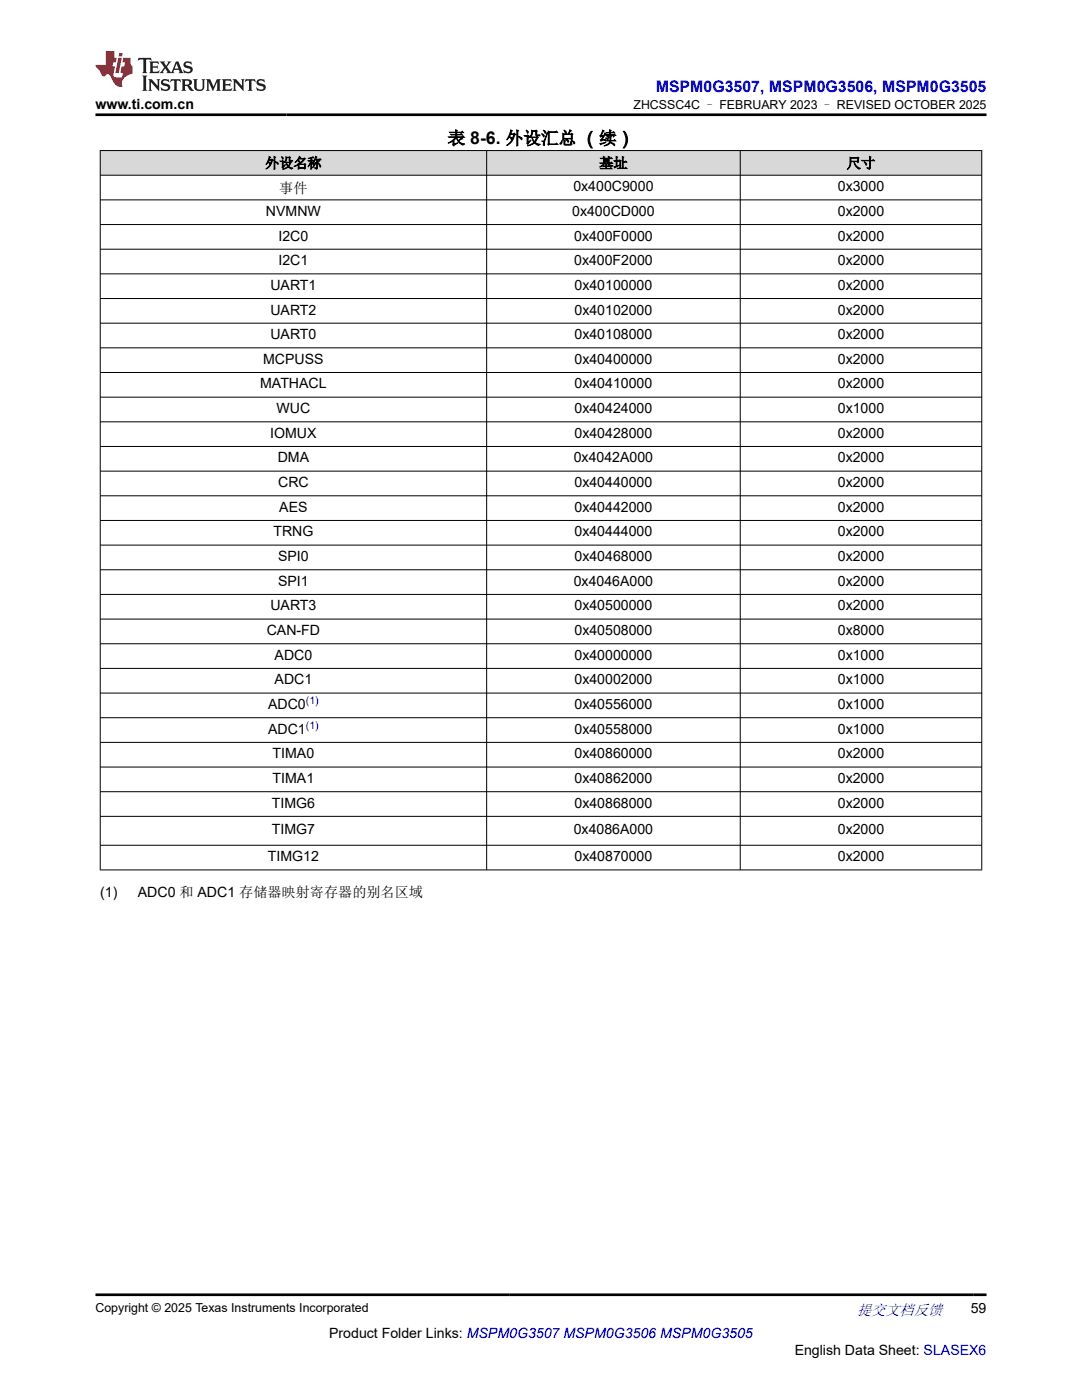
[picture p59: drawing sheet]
<svg xmlns="http://www.w3.org/2000/svg" width="216mm" height="279mm" viewBox="0 0 216 279" stroke-linecap="round" stroke-linejoin="round" font-family="sans-serif">
<defs><g id="words">
<text font-size="3.5" x="89.3" y="28.8">表 8-6. 外设汇总 （续）</text>
<text font-size="3.2" fill="#00f" x="130.9" y="18.3">MSPM0G3507, MSPM0G3506, MSPM0G3505</text>
<text font-size="3" fill="#00f" x="171" y="262.4">提交文档反馈</text>
<g font-size="2.8">
<text x="19" y="21.7">www.ti.com.cn</text>
<text x="52.9" y="33.5">外设名称</text>
<text x="119.6" y="33.5">基址</text>
<text x="169" y="33.5">尺寸</text>
<text x="55.7" y="38.4">事件</text>
<text x="114.4" y="38.2">0x400C9000</text>
<text x="167.2" y="38.2">0x3000</text>
<text x="53.1" y="43.1">NVMNW</text>
<text x="114.2" y="43.1">0x400CD000</text>
<text x="167.2" y="43.1">0x2000</text>
<text x="55.6" y="48">I2C0</text>
<text x="55.6" y="52.9">I2C1</text>
<text x="114.6" y="48">0x400F0000</text>
<text x="114.6" y="52.9">0x400F2000</text>
<text x="167.2" y="48">0x2000</text>
<text x="167.2" y="52.9">0x2000</text>
<text x="54" y="57.8">UART1</text>
<text x="114.6" y="57.8">0x40100000</text>
<text x="167.2" y="57.8">0x2000</text>
<text x="54" y="62.8">UART2</text>
<text x="114.6" y="62.8">0x40102000</text>
<text x="167.2" y="62.8">0x2000</text>
<text x="54" y="67.7">UART0</text>
<text x="114.6" y="67.7">0x40108000</text>
<text x="167.2" y="67.7">0x2000</text>
<text x="51.9" y="77.5">MATHACL</text>
<text x="52.5" y="72.6">MCPUSS</text>
<text x="114.6" y="72.6">0x40400000</text>
<text x="114.6" y="77.5">0x40410000</text>
<text x="167.2" y="72.6">0x2000</text>
<text x="167.2" y="77.5">0x2000</text>
<text x="55.2" y="82.5">WUC</text>
<text x="114.6" y="82.5">0x40424000</text>
<text x="167.2" y="82.5">0x1000</text>
<text x="53.9" y="87.4">IOMUX</text>
<text x="114.6" y="87.4">0x40428000</text>
<text x="167.2" y="87.4">0x2000</text>
<text x="55.4" y="92.3">DMA</text>
<text x="114.5" y="92.3">0x4042A000</text>
<text x="167.2" y="92.3">0x2000</text>
<text x="55.5" y="97.2">CRC</text>
<text x="114.6" y="97.2">0x40440000</text>
<text x="167.2" y="97.2">0x2000</text>
<text x="54.6" y="107.1">TRNG</text>
<text x="55.7" y="102.1">AES</text>
<text x="114.6" y="102.1">0x40442000</text>
<text x="114.6" y="107.1">0x40444000</text>
<text x="167.2" y="102.1">0x2000</text>
<text x="167.2" y="107.1">0x2000</text>
<text x="55.5" y="112">SPI0</text>
<text x="114.6" y="112">0x40468000</text>
<text x="167.2" y="112">0x2000</text>
<text x="55.5" y="116.9">SPI1</text>
<text x="114.5" y="116.9">0x4046A000</text>
<text x="167.2" y="116.9">0x2000</text>
<text x="54" y="121.8">UART3</text>
<text x="114.6" y="121.8">0x40500000</text>
<text x="167.2" y="121.8">0x2000</text>
<text x="53.2" y="126.7">CAN-FD</text>
<text x="54.8" y="131.7">ADC0</text>
<text x="114.6" y="126.7">0x40508000</text>
<text x="114.6" y="131.7">0x40000000</text>
<text x="167.2" y="126.7">0x8000</text>
<text x="167.2" y="131.7">0x1000</text>
<text x="54.8" y="136.6">ADC1</text>
<text x="114.6" y="136.6">0x40002000</text>
<text x="167.2" y="136.6">0x1000</text>
<text x="53.5" y="141.5">ADC0</text>
<text x="114.6" y="141.5">0x40556000</text>
<text x="167.2" y="141.5">0x1000</text>
<text x="53.5" y="146.4">ADC1</text>
<text x="114.6" y="146.4">0x40558000</text>
<text x="167.2" y="146.4">0x1000</text>
<text x="54.4" y="151.4">TIMA0</text>
<text x="114.6" y="151.4">0x40860000</text>
<text x="167.2" y="151.4">0x2000</text>
<text x="54.2" y="161.2">TIMG6</text>
<text x="54.4" y="156.3">TIMA1</text>
<text x="114.6" y="156.3">0x40862000</text>
<text x="114.6" y="161.2">0x40868000</text>
<text x="167.2" y="156.3">0x2000</text>
<text x="167.2" y="161.2">0x2000</text>
<text x="54.2" y="166.5">TIMG7</text>
<text x="114.5" y="166.5">0x4086A000</text>
<text x="167.2" y="166.5">0x2000</text>
<text x="53.5" y="171.9">TIMG12</text>
<text x="114.6" y="171.9">0x40870000</text>
<text x="167.2" y="171.9">0x2000</text>
<text x="20" y="179">(1)</text>
<text x="27.5" y="179">ADC0 和 ADC1 存储器映射寄存器的别名区域</text>
<text x="193.7" y="262.1">59</text>
<text x="65.7" y="266.9">Product Folder Links: MSPM0G3507 MSPM0G3506 MSPM0G3505</text>
<text x="158.6" y="270.3">English Data Sheet: SLASEX6</text>
</g>
<g font-size="2.5">
<text x="126.4" y="21.8">ZHCSSC4C – FEBRUARY 2023 – REVISED OCTOBER 2025</text>
<text x="19" y="261.8">Copyright © 2025 Texas Instruments Incorporated</text>
</g>
<g font-size="2.1" fill="#00f">
<text x="61" y="140.6">(1)</text>
<text x="61" y="145.5">(1)</text>
</g>
</g></defs>
<g fill="#d8d8d8">
<path d="M20 30h175.9v5h-175.9z" fill-rule="evenodd"/>
<path d="M20.1 30.1h76.9v4.8h-76.9z" fill-rule="evenodd"/>
<path d="M97.2 30.1h50.4v4.8h-50.4z" fill-rule="evenodd"/>
<path d="M147.8 30.1h48v4.8h-48z" fill-rule="evenodd"/>
</g>
<g fill="none" stroke="#000" stroke-width=".2">
<path d="M19.9 30h176.1M19.9 35h176.1M19.9 39.9h176.1M20 30v143.7M97.1 30v143.7M147.7 30v143.7M195.9 30v143.7M19.9 44.8h176.1M19.9 49.7h176.1M19.9 54.7h176.1M19.9 59.6h176.1M19.9 64.5h176.1"/>
<path d="M19.9 69.4h176.1M19.9 74.3h176.1M19.9 79.3h176.1M19.9 84.2h176.1M19.9 89.1h176.1M19.9 94h176.1M19.9 98.9h176.1M19.9 103.9h176.1M19.9 108.8h176.1M19.9 113.7h176.1M19.9 118.6h176.1M19.9 123.6h176.1"/>
<path d="M19.9 128.5h176.1M19.9 133.4h176.1M19.9 138.3h176.1M19.9 143.2h176.1M19.9 148.2h176.1M19.9 153.1h176.1M19.9 158h176.1M19.9 162.9h176.1M19.9 168.7h176.1M19.9 173.6h176.1"/>
</g>
<path d="M27.7 11.6l-.2 .5 .5-.2h.6v.1v2.2l-.2 .4h1l-.2-.4v-2.2v-.1h.5l.5 .2-.1-.5zM29.8 12.3l.2 .4v1.5l-.2 .4h1.9l.1-.6a1.08 1.08 0 0 1-1.3 .2v-.7h.6l.4 .2v-.7l-.4 .2h-.6v-.5l.2-.2a1 1 0 0 1 1 .3l-.1-.5zM31.8 12.3l1 1.1-1 1.2h.9l-.2-.2 .4-.8 .5 .8-.2 .2h1.6l-.2-.2 .1-.5h1l.1 .5-.1 .2h.9l-.2-.3-.8-2h-.5l-1 2.2-.8-1.1 .9-1.1h-.8l.2 .2-.5 .6-.3-.6 .1-.2zM35.2 12.7l.4 1h-.8zM36.8 12.4a.65 .65 0 0 0-.2 .7 .65 .65 0 0 0 .6 .5l.7 .1 .1 .3a.79 .79 0 0 1-.7 .4 .79 .79 0 0 1-.7-.5l.1 .7 .2-.1a.93 .93 0 0 0 1.1 .1 .93 .93 0 0 0 .4-1 1.46 1.46 0 0 0-1.2-.6l-.1-.3a1.09 1.09 0 0 1 1.2 .2l-.2-.6-.1 .1-.6-.2zM28.4 15.1l.2 .4v2.2l-.2 .4h1l-.2-.4v-2.2l.2-.4zM29.6 15.8l.2 .4v1.5l-.2 .4h.8l-.3-.4v-1.3l1.7 1.8v-2l.2-.4h-.8l.2 .2 .1 1.1-1.2-1.3zM32.3 15.9a.65 .65 0 0 0-.2 .8 .65 .65 0 0 0 .7 .4l.6 .2 .1 .2a.79 .79 0 0 1-.7 .4 .79 .79 0 0 1-.7-.5l.1 .7 .2-.1a.93 .93 0 0 0 1.1 .1 .93 .93 0 0 0 .4-.9 1.46 1.46 0 0 0-1.2-.6l-.1-.4a1.09 1.09 0 0 1 1.2 .2l-.2-.6-.1 .1-.6-.1zM34.1 15.8l-.1 .6a.63 .63 0 0 1 .7-.3l.1 1.6-.3 .4h1l-.2-.4v-1.6a.66 .66 0 0 1 .8 .3l-.1-.6zM36.2 15.8l.2 .4v1.5l-.2 .4h.9l-.2-.2v-.7h.5l.1 .2a.79 .79 0 0 0 1.2 .6l-1-.9a.61 .61 0 0 0 .6-.6 .61 .61 0 0 0-.5-.7zM36.9 16.1h.2a.47 .47 0 0 1 .5 .1 .47 .47 0 0 1 .1 .5l-.2 .1-.6 .1zM38.5 15.8l.2 .2a2.27 2.27 0 0 0 .4 2 1.04 1.04 0 0 0 1.7-.7v-1.3l.2-.2h-.8l.2 .4v1.1a.6 .6 0 0 1-.6 .6 .6 .6 0 0 1-.6-.6v-1.1l.3-.4zM41.1 15.8l.2 .4v1.5l-.2 .4h.7l-.2-.4v-1.4l.9 1.9 .8-1.9v1.4l-.2 .4h1l-.3-.4v-1.5l.3-.4h-.8l-.7 1.5-.7-1.5zM44.3 15.8l.2 .4v1.5l-.2 .4h1.9l.1-.6a1.09 1.09 0 0 1-1.3 .2v-.7h.6l.4 .2v-.6l-.4 .2h-.6v-.6l.2-.1a1.01 1.01 0 0 1 1 .3l-.1-.6zM46.4 15.8l.3 .4v1.5l-.3 .4h.8l-.2-.4v-1.3l1.6 1.8v-2l.2-.4h-.7l.2 .2v1.1l-1.2-1.3zM49 15.8l-.1 .6a.63 .63 0 0 1 .8-.3v1.6l-.3 .4h1l-.2-.4v-1.6a.66 .66 0 0 1 .8 .3l-.1-.6zM51.4 15.9a.65 .65 0 0 0-.2 .8 .65 .65 0 0 0 .6 .4l.6 .2 .2 .2a.79 .79 0 0 1-.8 .4 .79 .79 0 0 1-.6-.5l.1 .7 .2-.1a.93 .93 0 0 0 1 .1 .93 .93 0 0 0 .5-.9 1.46 1.46 0 0 0-1.3-.6l-.1-.4a1.09 1.09 0 0 1 1.3 .2l-.2-.6-.2 .1-.5-.1z" fill="#231f20"/>
<path d="M21.1 10.2v2.8h-2.1l.1 .3 .9 1a.95 .95 0 0 0 .9 .9 .59 .59 0 0 1 .6-.4 .59 .59 0 0 1 .5 .4l.4 .7a1.59 1.59 0 0 0 2.1 1.4 1.61 1.61 0 0 1 1-2.3l1-.3-.1-1.5a1.59 1.59 0 0 1-.4-1.7h-1.4l-.2 .9h.5l-.1 .9h-.5l-.2 1v.2l.4 .1-.2 .9h-.6a.73 .73 0 0 1-1.1-.7l.3-1.5h-.5l.2-.9h.5l.2-.9h-.5v-1.3zM23.6 11.5l-.6 3.1h.7l.6-3.1zM23.8 10.6l-.1 .6h.7l.1-.6z" fill="#ed1c24"/>
<path d="M19 22.9h177.8M19 258.4h177.8" fill="none" stroke="#000" stroke-width=".53"/>
<use href="#words"/>
</svg>
